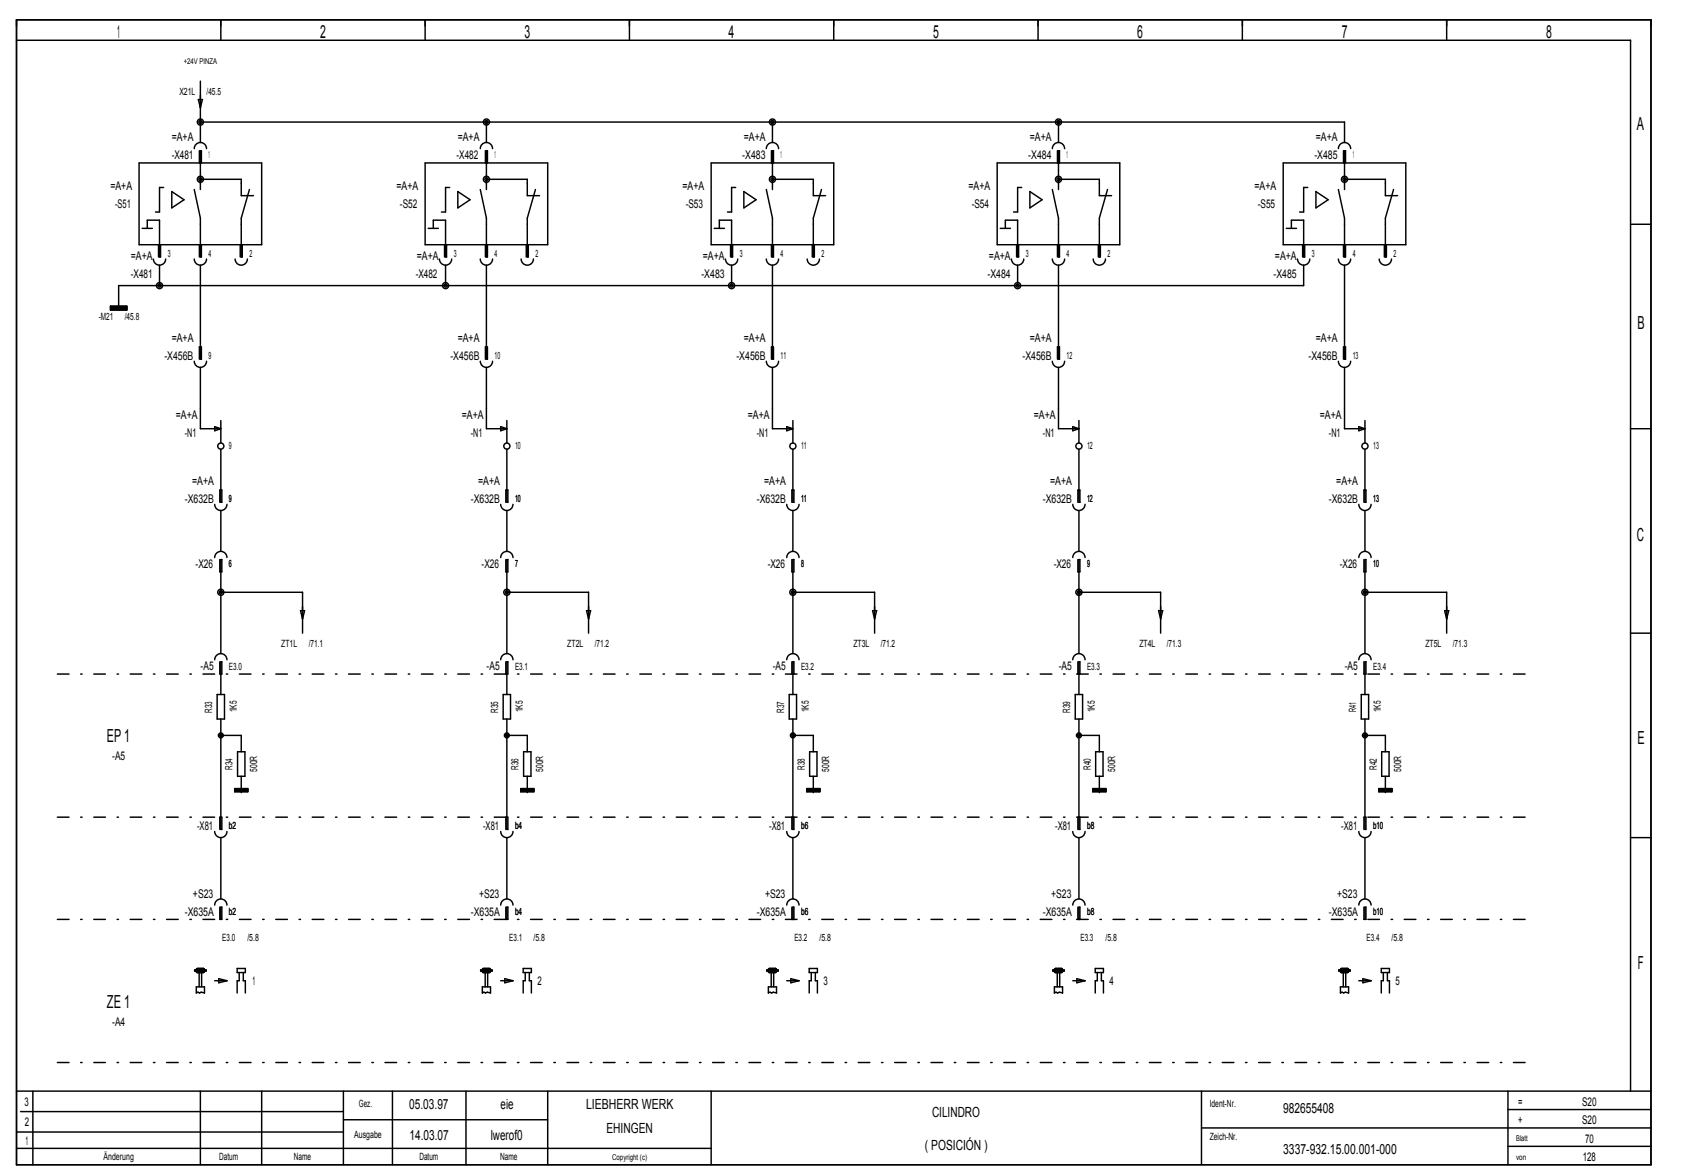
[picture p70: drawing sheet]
<svg xmlns="http://www.w3.org/2000/svg" width="408mm" height="284mm" viewBox="0 0 408 284" stroke-linecap="round" stroke-linejoin="round" font-family="sans-serif">
<defs><g id="words">
<g font-size="4.4">
<text x="28.4" y="9.3">1</text>
<text x="77.5" y="9.3">2</text>
<text x="127.1" y="9.3">3</text>
<text x="176.5" y="9.3">4</text>
<text x="226.1" y="9.3">5</text>
<text x="275.5" y="9.3">6</text>
<text x="325.1" y="9.3">7</text>
<text x="374.6" y="9.3">8</text>
<text x="396.6" y="31.6">A</text>
<text x="396.7" y="79.6">B</text>
<text x="396.6" y="131.1">C</text>
<text x="25.9" y="179.6">EP 1</text>
<text x="396.7" y="180.1">E</text>
<text x="396.8" y="234.5">F</text>
<text x="25.9" y="243.9">ZE 1</text>
</g>
<g font-size="3.4">
<text x="99.2" y="268.5">05.03.97</text>
<text x="121.3" y="268.5">eie</text>
<text x="142" y="268.5">LIEBHERR WERK</text>
<text x="310.9" y="269.5">982655408</text>
<text x="99.2" y="275.9">14.03.07</text>
<text x="118.9" y="275.9">lwerof0</text>
<text x="146.9" y="274.4">EHINGEN</text>
<text x="225.8" y="270.4">CILINDRO</text>
<text x="224.1" y="278.4">( POSICIÓN )</text>
<text x="310.9" y="279.4">3337­932.15.00.001­000</text>
</g>
<g font-size="2.9">
<text x="41.6" y="34.2">=A+A</text>
<text x="110.9" y="34.2">=A+A</text>
<text x="180.2" y="34.2">=A+A</text>
<text x="249.5" y="34.2">=A+A</text>
<text x="318.8" y="34.2">=A+A</text>
<text x="41.6" y="38.6">­X481</text>
<text x="110.6" y="38.6">­X482</text>
<text x="179.8" y="38.6">­X483</text>
<text x="249.1" y="38.6">­X484</text>
<text x="318.4" y="38.6">­X485</text>
<text x="26.7" y="46.1">=A+A</text>
<text x="96" y="46.1">=A+A</text>
<text x="165.3" y="46.1">=A+A</text>
<text x="234.6" y="46.1">=A+A</text>
<text x="303.9" y="46.1">=A+A</text>
<text x="27.9" y="50.4">­S51</text>
<text x="96.9" y="50.4">­S52</text>
<text x="166.1" y="50.4">­S53</text>
<text x="235.4" y="50.4">­S54</text>
<text x="304.7" y="50.4">­S55</text>
<text x="31.7" y="62.9">=A+A</text>
<text x="101" y="62.9">=A+A</text>
<text x="170.3" y="62.9">=A+A</text>
<text x="239.6" y="62.9">=A+A</text>
<text x="308.9" y="62.9">=A+A</text>
<text x="31.7" y="67.3">­X481</text>
<text x="100.7" y="67.3">­X482</text>
<text x="169.9" y="67.3">­X483</text>
<text x="239.2" y="67.3">­X484</text>
<text x="308.5" y="67.3">­X485</text>
<text x="41.6" y="82.7">=A+A</text>
<text x="110.9" y="82.7">=A+A</text>
<text x="180.2" y="82.7">=A+A</text>
<text x="249.5" y="82.7">=A+A</text>
<text x="318.8" y="82.7">=A+A</text>
<text x="39.8" y="87.1">­X456B</text>
<text x="109.1" y="87.1">­X456B</text>
<text x="178.4" y="87.1">­X456B</text>
<text x="247.7" y="87.1">­X456B</text>
<text x="317" y="87.1">­X456B</text>
<text x="42.6" y="101.6">=A+A</text>
<text x="111.9" y="101.6">=A+A</text>
<text x="181.2" y="101.6">=A+A</text>
<text x="250.5" y="101.6">=A+A</text>
<text x="319.8" y="101.6">=A+A</text>
<text x="44.8" y="105.9">­N1</text>
<text x="114.1" y="105.9">­N1</text>
<text x="183.4" y="105.9">­N1</text>
<text x="252.7" y="105.9">­N1</text>
<text x="322" y="105.9">­N1</text>
<text x="46.5" y="117.4">=A+A</text>
<text x="115.8" y="117.4">=A+A</text>
<text x="185.1" y="117.4">=A+A</text>
<text x="254.4" y="117.4">=A+A</text>
<text x="323.7" y="117.4">=A+A</text>
<text x="44.8" y="121.7">­X632B</text>
<text x="114.1" y="121.7">­X632B</text>
<text x="183.4" y="121.7">­X632B</text>
<text x="252.7" y="121.7">­X632B</text>
<text x="322" y="121.7">­X632B</text>
<text x="47.4" y="137.6">­X26</text>
<text x="116.7" y="137.6">­X26</text>
<text x="186" y="137.6">­X26</text>
<text x="255.3" y="137.6">­X26</text>
<text x="324.6" y="137.6">­X26</text>
<text x="48.6" y="162.3">­A5</text>
<text x="117.9" y="162.3">­A5</text>
<text x="187.2" y="162.3">­A5</text>
<text x="256.5" y="162.3">­A5</text>
<text x="325.8" y="162.3">­A5</text>
<text x="27.2" y="184.1">­A5</text>
<text x="47.8" y="200.9">­X81</text>
<text x="117.1" y="200.9">­X81</text>
<text x="186.4" y="200.9">­X81</text>
<text x="255.7" y="200.9">­X81</text>
<text x="325" y="200.9">­X81</text>
<text x="44.8" y="221.7">­X635A</text>
<text x="46.8" y="217.4">+S23</text>
<text x="114.1" y="221.7">­X635A</text>
<text x="116.1" y="217.4">+S23</text>
<text x="183.4" y="221.7">­X635A</text>
<text x="185.4" y="217.4">+S23</text>
<text x="252.7" y="221.7">­X635A</text>
<text x="254.7" y="217.4">+S23</text>
<text x="322" y="221.7">­X635A</text>
<text x="324" y="217.4">+S23</text>
<text x="61.1" y="238.5">1</text>
<text x="130.2" y="238.5">2</text>
<text x="199.5" y="238.5">3</text>
<text x="268.8" y="238.5">4</text>
<text x="338.1" y="238.5">5</text>
<text x="27.2" y="248.4">­A4</text>
<text x="5.9" y="267.8">3</text>
<text x="367.8" y="267.8">=</text>
<text x="383.3" y="267.8">S20</text>
<text x="6" y="272.7">2</text>
<text x="367.8" y="272.2">+</text>
<text x="383.3" y="272.2">S20</text>
<text x="6.2" y="277.2">1</text>
<text x="383.5" y="281.1">128</text>
<text x="384" y="276.7">70</text>
</g>
<g font-size="2.4">
<text x="43.5" y="23">X21L</text>
<text x="50" y="23">/45.5</text>
<text x="50.5" y="38.3">1</text>
<text x="119.8" y="38.3">1</text>
<text x="189.1" y="38.3">1</text>
<text x="258.4" y="38.3">1</text>
<text x="327.7" y="38.3">1</text>
<text x="40.6" y="62.1">3</text>
<text x="50.5" y="62.1">4</text>
<text x="60.4" y="62.1">2</text>
<text x="109.9" y="62.1">3</text>
<text x="119.8" y="62.1">4</text>
<text x="129.7" y="62.1">2</text>
<text x="179.2" y="62.1">3</text>
<text x="189.1" y="62.1">4</text>
<text x="199" y="62.1">2</text>
<text x="248.5" y="62.1">3</text>
<text x="258.4" y="62.1">4</text>
<text x="268.3" y="62.1">2</text>
<text x="317.8" y="62.1">3</text>
<text x="327.7" y="62.1">4</text>
<text x="337.6" y="62.1">2</text>
<text x="24" y="77.5">­M21</text>
<text x="30.2" y="77.5">/45.8</text>
<text x="50.5" y="86.9">9</text>
<text x="119.8" y="86.9">10</text>
<text x="189.1" y="86.9">11</text>
<text x="258.4" y="86.9">12</text>
<text x="327.7" y="86.9">13</text>
<text x="55.5" y="108.6">9</text>
<text x="124.8" y="108.6">10</text>
<text x="194.1" y="108.6">11</text>
<text x="263.4" y="108.6">12</text>
<text x="332.7" y="108.6">13</text>
<text x="55.5" y="121.5">9</text>
<text x="124.8" y="121.5">10</text>
<text x="194.1" y="121.5">11</text>
<text x="263.4" y="121.5">12</text>
<text x="332.7" y="121.5">13</text>
<text x="55.5" y="137.3">6</text>
<text x="124.8" y="137.3">7</text>
<text x="194.1" y="137.3">8</text>
<text x="263.4" y="137.3">9</text>
<text x="332.7" y="137.3">10</text>
<text x="68.1" y="156.7">ZT1L</text>
<text x="74.8" y="156.7">/71.1</text>
<text x="137.4" y="156.7">ZT2L</text>
<text x="144.1" y="156.7">/71.2</text>
<text x="206.7" y="156.7">ZT3L</text>
<text x="213.4" y="156.7">/71.2</text>
<text x="276" y="156.7">ZT4L</text>
<text x="282.7" y="156.7">/71.3</text>
<text x="345.3" y="156.7">ZT5L</text>
<text x="352" y="156.7">/71.3</text>
<text x="55.5" y="162.1">E3.0</text>
<text x="124.8" y="162.1">E3.1</text>
<text x="194.1" y="162.1">E3.2</text>
<text x="263.4" y="162.1">E3.3</text>
<text x="332.7" y="162.1">E3.4</text>
<text x="51.4" y="172.5" transform="rotate(-90 51.4 172.5)">R33</text>
<text x="57.3" y="172.5" transform="rotate(-90 57.3 172.5)">1K5</text>
<text x="120.7" y="172.5" transform="rotate(-90 120.7 172.5)">R35</text>
<text x="126.6" y="172.5" transform="rotate(-90 126.6 172.5)">1K5</text>
<text x="190" y="172.5" transform="rotate(-90 190 172.5)">R37</text>
<text x="195.9" y="172.5" transform="rotate(-90 195.9 172.5)">1K5</text>
<text x="259.3" y="172.5" transform="rotate(-90 259.3 172.5)">R39</text>
<text x="265.2" y="172.5" transform="rotate(-90 265.2 172.5)">1K5</text>
<text x="328.6" y="172.4" transform="rotate(-90 328.6 172.4)">R41</text>
<text x="334.5" y="172.5" transform="rotate(-90 334.5 172.5)">1K5</text>
<text x="56.4" y="186.4" transform="rotate(-90 56.4 186.4)">R34</text>
<text x="62.3" y="186.9" transform="rotate(-90 62.3 186.9)">500R</text>
<text x="125.7" y="186.4" transform="rotate(-90 125.7 186.4)">R36</text>
<text x="131.6" y="186.9" transform="rotate(-90 131.6 186.9)">500R</text>
<text x="195" y="186.4" transform="rotate(-90 195 186.4)">R38</text>
<text x="200.9" y="186.9" transform="rotate(-90 200.9 186.9)">500R</text>
<text x="264.3" y="186.4" transform="rotate(-90 264.3 186.4)">R40</text>
<text x="270.2" y="186.9" transform="rotate(-90 270.2 186.9)">500R</text>
<text x="333.6" y="186.4" transform="rotate(-90 333.6 186.4)">R42</text>
<text x="339.5" y="186.9" transform="rotate(-90 339.5 186.9)">500R</text>
<text x="55.5" y="200.7">b2</text>
<text x="124.8" y="200.7">b4</text>
<text x="194.1" y="200.7">b6</text>
<text x="263.4" y="200.7">b8</text>
<text x="332.7" y="200.7">b10</text>
<text x="55.5" y="221.5">b2</text>
<text x="124.8" y="221.5">b4</text>
<text x="194.1" y="221.5">b6</text>
<text x="263.4" y="221.5">b8</text>
<text x="332.7" y="221.5">b10</text>
<text x="53.9" y="227.9">E3.0</text>
<text x="59.9" y="227.9">/5.8</text>
<text x="123.4" y="227.9">E3.1</text>
<text x="129.2" y="227.9">/5.8</text>
<text x="192.5" y="227.9">E3.2</text>
<text x="198.5" y="227.9">/5.8</text>
<text x="261.8" y="227.9">E3.3</text>
<text x="267.8" y="227.9">/5.8</text>
<text x="331.1" y="227.9">E3.4</text>
<text x="337.1" y="227.9">/5.8</text>
<text x="87" y="268">Gez.</text>
<text x="293.1" y="268">Ident­Nr.</text>
<text x="85.8" y="275.5">Ausgabe</text>
<text x="293.1" y="275.9">Zeich­Nr.</text>
<text x="25.1" y="280.9">Änderung</text>
<text x="53.1" y="280.9">Datum</text>
<text x="71.2" y="280.9">Name</text>
<text x="101.6" y="280.9">Datum</text>
<text x="121.2" y="280.9">Name</text>
</g>
<g font-size="1.9">
<text x="44.5" y="15.5">+24V PINZA</text>
<text x="148.3" y="280.8">Copyright (c)</text>
<text x="367.3" y="280.8">von</text>
<text x="367.3" y="276.4">Blatt</text>
</g>
</g></defs>
<g fill="none" stroke="#000" stroke-width=".35">
<path d="M52 135a1.49 1.49 0 0 1 1.5-1.5 1.49 1.49 0 0 1 1.5 1.5M53.3 135.5v2.9h.4v-2.9h-.2v2.9M52 159.7a1.49 1.49 0 0 1 1.5-1.5 1.49 1.49 0 0 1 1.5 1.5M72.8 147.9h1l-.5 1.9zM73.3 146.9v2.9M52.6 168.1h1.8v6h-1.8zM53.3 160.2v3h.4v-3h-.2v3M56.9 190.9h3.1v.8h-3.1zM56.9 191.6h3.1M56.9 191.5h3.1M56.9 191.4h3.1M56.9 191.3h3.1"/>
<path d="M56.9 191.2h3.1M56.9 191.1h3.1M56.9 191h3.1M57.6 182h1.7v5.9h-1.7zM47.6 238.9h1.9v1.5l-.8-.2-.3 .2-.4-.2-.4 .2zM47.6 235.3l.2 .2M47.9 234.5l-.3 .3M48 234.5l-.4 .4M48.1 234.5l-.5 .5M48.2 234.5l-.6 .6M48.3 234.5l-.7 .7M48.4 234.5l-.8 .8"/>
<path d="M48.5 234.5l-.8 .8M48.5 234.5l-.8 .9M48.6 234.5l-.8 .9M48.7 234.5l-.9 1M48.8 234.5l-.9 1M48.9 235.5l.6-.6h.4v.2h-.4l-.4 .4M48.9 234.5l-.9 1M49 234.5l-.9 1M49.1 234.5l-.9 1M49.2 234.5l-.9 1v3.4M49.3 234.5h-1.5l-.2 .2v.6M49.3 234.5l-.9 1"/>
<path d="M49.3 234.6l-.8 .9M49.3 234.5l.2 .2M49.4 234.7l-.8 .8M49.4 234.6l-.9 .9M49.5 234.7v.6l-.2 .2h-1.5M49.5 234.8l-.7 .7v3.4M49.5 234.7l-.8 .8M49.5 235.2l-.3 .3M49.5 235l-.5 .5"/>
<circle cx="53.5" cy="178" r=".59"/>
<circle cx="53.5" cy="178" r=".3"/>
</g>
<path d="M49.5 234.9h.4v.2h-.4z" fill-rule="evenodd" fill="#fff" stroke="#000" stroke-width=".35"/>
<path d="M47.2 234.9h.4v.2h-.4z" fill="none" stroke="#000" stroke-width=".35"/>
<path d="M47.2 234.9h.4v.2h-.4z" fill-rule="evenodd" fill="#fff" stroke="#000" stroke-width=".35"/>
<g fill="none" stroke="#000" stroke-width=".35">
<path d="M33.7 39.4h29.7v19.8h-29.7zM47.1 36a1.49 1.49 0 0 1 1.5-1.5 1.49 1.49 0 0 1 1.4 1.5M48.1 24.1h.9l-.5 2zM48.3 36.5v2.9M48.5 23.1v3M48.5 39.4v-2.9h.3v2.9M34.4 55.3h2.5M38.4 59.2v3M38.7 59.2v3h.2v-3M47.1 45.9l1.4 6.9v1.5M48.3 59.2v3M48.5 44.4v1.5"/>
<path d="M48.5 59.2v3h.3v-3M58.2 59.2v3M58.4 44.4v3h3M58.4 59.2v3h.3v-3M60.4 45.9l-2 6.9v1.5M26.8 74.1h3.9v1h-3.9zM26.8 75h3.9M26.8 74.9h3.9M26.8 74.8h3.9M26.8 74.7h3.9M26.8 74.6h3.9M26.8 74.5h3.9"/>
<path d="M26.8 74.4h3.9M26.8 74.3h3.9M26.8 74.2h3.9M37.2 62.7a1.49 1.49 0 0 0 1.4 1.5 1.49 1.49 0 0 0 1.5-1.5M47.1 62.7a1.49 1.49 0 0 0 1.5 1.5 1.49 1.49 0 0 0 1.4-1.5M57 62.7a1.49 1.49 0 0 0 1.5 1.5 1.49 1.49 0 0 0 1.4-1.5M47.1 87.5a1.49 1.49 0 0 0 1.5 1.4 1.49 1.49 0 0 0 1.4-1.4M48.5 84v3h.3v-3h-.5v3M48.5 98.8v5h5M52 103.3l1.5 .5-1.5 .5zM53.5 101.8v5.5M121.3 135a1.48 1.48 0 0 1 1.5-1.5 1.48 1.48 0 0 1 1.5 1.5"/>
<path d="M122.6 135.5v2.9h.4v-2.9h-.2v2.9M121.3 159.7a1.48 1.48 0 0 1 1.5-1.5 1.48 1.48 0 0 1 1.5 1.5M142.1 147.9h1l-.5 1.9zM142.6 146.9v2.9M121.9 168.1h1.8v6h-1.8zM122.6 160.2v3h.4v-3h-.2v3M126.2 190.9h3.1v.8h-3.1zM126.2 191.6h3.1M126.2 191.5h3.1M126.2 191.4h3.1M126.2 191.3h3.1M126.2 191.2h3.1"/>
<path d="M126.2 191.1h3.1M126.2 191h3.1M126.9 182h1.7v5.9h-1.7zM52 237.4h3M53 237l2 .4-2 .5zM57.5 234.5h1.9v1h-1.9zM58 235.5v1.9h-.5v3M58.9 235.5v1.9h.5v3M116.9 238.9h1.9v1.5l-.8-.2-.3 .2-.4-.2-.4 .2zM116.9 235.3l.2 .2M117.2 234.5l-.3 .3M117.3 234.5l-.4 .4"/>
<path d="M117.4 234.5l-.5 .5M117.5 234.5l-.6 .6M117.6 234.5l-.7 .7M117.7 234.5l-.8 .8M117.8 234.5l-.8 .8M117.8 234.5l-.8 .9M117.9 234.5l-.8 .9M118 234.5l-.9 1M118.1 234.5l-.9 1M118.2 235.5l.6-.6h.4v.2h-.4l-.4 .4M118.2 234.5l-.9 1M118.3 234.5l-.9 1"/>
<path d="M118.4 234.5l-.9 1M118.5 234.5l-.9 1v3.4M118.6 234.5h-1.5l-.2 .2v.6M118.6 234.5l-.9 1M118.6 234.6l-.8 .9M118.6 234.5l.2 .2M118.7 234.7l-.8 .8M118.7 234.6l-.9 .9M118.8 234.7v.6l-.2 .2h-1.5M118.8 234.8l-.7 .7v3.4M118.8 234.7l-.8 .8M118.8 235.2l-.3 .3"/>
<path d="M118.8 235l-.5 .5"/>
<circle cx="48.5" cy="43.4" r=".37"/>
<circle cx="48.5" cy="43.4" r=".74"/>
<circle cx="53.5" cy="108" r=".74"/>
<circle cx="122.8" cy="178" r=".59"/>
<circle cx="122.8" cy="178" r=".3"/>
</g>
<path d="M118.8 234.9h.4v.2h-.4z" fill-rule="evenodd" fill="#fff" stroke="#000" stroke-width=".35"/>
<path d="M116.5 234.9h.4v.2h-.4z" fill="none" stroke="#000" stroke-width=".35"/>
<path d="M116.5 234.9h.4v.2h-.4z" fill-rule="evenodd" fill="#fff" stroke="#000" stroke-width=".35"/>
<g fill="none" stroke="#000" stroke-width=".35">
<path d="M103 39.4h29.7v19.8h-29.7zM116.4 36a1.49 1.49 0 0 1 1.4-1.5 1.49 1.49 0 0 1 1.5 1.5M117.6 36.5v2.9M117.8 39.4v-2.9h.3v2.9M103.7 55.3h2.5M107.7 59.2v3M107.9 59.2v3h.3v-3M116.4 45.9l1.4 6.9v1.5M117.6 59.2v3M117.8 44.4v1.5M117.8 59.2v3h.3v-3M127.5 59.2v3"/>
<path d="M127.8 44.4v3h2.9M127.8 59.2v3h.2v-3M129.7 45.9l-1.9 6.9v1.5M106.5 62.7a1.48 1.48 0 0 0 1.4 1.5 1.48 1.48 0 0 0 1.5-1.5M116.4 62.7a1.49 1.49 0 0 0 1.4 1.5 1.49 1.49 0 0 0 1.5-1.5M126.3 62.7a1.48 1.48 0 0 0 1.4 1.5 1.48 1.48 0 0 0 1.5-1.5M116.4 87.5a1.49 1.49 0 0 0 1.4 1.4 1.49 1.49 0 0 0 1.5-1.4M117.8 84v3h.3v-3h-.5v3M117.8 98.8v5h5M121.3 103.3l1.5 .5-1.5 .5zM122.8 101.8v5.5M190.6 135a1.48 1.48 0 0 1 1.5-1.5 1.48 1.48 0 0 1 1.5 1.5"/>
<path d="M191.9 135.5v2.9h.4v-2.9h-.2v2.9M190.6 159.7a1.48 1.48 0 0 1 1.5-1.5 1.48 1.48 0 0 1 1.5 1.5M211.4 147.9h1l-.5 1.9zM211.9 146.9v2.9M191.2 168.1h1.8v6h-1.8zM191.9 160.2v3h.4v-3h-.2v3M195.5 190.9h3.1v.8h-3.1zM195.5 191.6h3.1M195.5 191.5h3.1M195.5 191.4h3.1M195.5 191.3h3.1M195.5 191.2h3.1"/>
<path d="M195.5 191.1h3.1M195.5 191h3.1M196.2 182h1.7v5.9h-1.7zM121.3 237.4h3M122.3 237l2 .4-2 .5zM126.8 234.5h1.9v1h-1.9zM127.3 235.5v1.9h-.5v3M128.2 235.5v1.9h.5v3M186.2 238.9h1.9v1.5l-.8-.2-.3 .2-.4-.2-.4 .2zM186.2 235.3l.2 .2M186.5 234.5l-.3 .3M186.6 234.5l-.4 .4"/>
<path d="M186.7 234.5l-.5 .5M186.8 234.5l-.6 .6M186.9 234.5l-.7 .7M187 234.5l-.8 .8M187.1 234.5l-.8 .8M187.1 234.5l-.8 .9M187.2 234.5l-.8 .9M187.3 234.5l-.9 1M187.4 234.5l-.9 1M187.5 235.5l.6-.6h.4v.2h-.4l-.4 .4M187.5 234.5l-.9 1M187.6 234.5l-.9 1"/>
<path d="M187.7 234.5l-.9 1M187.8 234.5l-.9 1v3.4M187.9 234.5h-1.5l-.2 .2v.6M187.9 234.5l-.9 1M187.9 234.6l-.8 .9M187.9 234.5l.2 .2M188 234.7l-.8 .8M188 234.6l-.9 .9M188.1 234.7v.6l-.2 .2h-1.5M188.1 234.8l-.7 .7v3.4M188.1 234.7l-.8 .8M188.1 235.2l-.3 .3"/>
<path d="M188.1 235l-.5 .5"/>
<circle cx="117.8" cy="43.4" r=".74"/>
<circle cx="117.8" cy="43.4" r=".37"/>
<circle cx="122.8" cy="108" r=".74"/>
<circle cx="192.1" cy="178" r=".59"/>
<circle cx="192.1" cy="178" r=".3"/>
</g>
<path d="M188.1 234.9h.4v.2h-.4z" fill-rule="evenodd" fill="#fff" stroke="#000" stroke-width=".35"/>
<path d="M185.8 234.9h.4v.2h-.4z" fill="none" stroke="#000" stroke-width=".35"/>
<path d="M185.8 234.9h.4v.2h-.4z" fill-rule="evenodd" fill="#fff" stroke="#000" stroke-width=".35"/>
<g fill="none" stroke="#000" stroke-width=".35">
<path d="M172.3 39.4h29.7v19.8h-29.7zM185.7 36a1.48 1.48 0 0 1 1.4-1.5 1.48 1.48 0 0 1 1.5 1.5M186.9 36.5v2.9M187.1 39.4v-2.9h.3v2.9M173 55.3h2.5M177 59.2v3M177.2 59.2v3h.3v-3M185.7 45.9l1.4 6.9v1.5M186.9 59.2v3M187.1 44.4v1.5M187.1 59.2v3h.3v-3M196.8 59.2v3"/>
<path d="M197 44.4v3h3M197 59.2v3h.3v-3M199 45.9l-2 6.9v1.5M175.8 62.7a1.48 1.48 0 0 0 1.5 1.5 1.48 1.48 0 0 0 1.4-1.5M185.7 62.7a1.48 1.48 0 0 0 1.4 1.5 1.48 1.48 0 0 0 1.5-1.5M195.6 62.7a1.49 1.49 0 0 0 1.5 1.5 1.49 1.49 0 0 0 1.4-1.5M185.7 87.5a1.48 1.48 0 0 0 1.4 1.4 1.48 1.48 0 0 0 1.5-1.4M187.1 84v3h.3v-3h-.5v3M187.1 98.8v5h5M190.6 103.3l1.5 .5-1.5 .5zM192.1 101.8v5.5M259.9 135a1.48 1.48 0 0 1 1.5-1.5 1.48 1.48 0 0 1 1.5 1.5"/>
<path d="M261.2 135.5v2.9h.4v-2.9h-.2v2.9M259.9 159.7a1.48 1.48 0 0 1 1.5-1.5 1.48 1.48 0 0 1 1.5 1.5M280.7 147.9h1l-.5 1.9zM281.2 146.9v2.9M260.5 168.1h1.8v6h-1.8zM261.2 160.2v3h.4v-3h-.2v3M264.8 190.9h3.1v.8h-3.1zM264.8 191.6h3.1M264.8 191.5h3.1M264.8 191.4h3.1M264.8 191.3h3.1M264.8 191.2h3.1"/>
<path d="M264.8 191.1h3.1M264.8 191h3.1M265.5 182h1.7v5.9h-1.7zM190.6 237.4h3M191.6 237l2 .4-2 .5zM196.1 234.5h1.9v1h-1.9zM196.6 235.5v1.9h-.5v3M197.5 235.5v1.9h.5v3M255.5 238.9h1.9v1.5l-.8-.2-.3 .2-.4-.2-.4 .2zM255.5 235.3l.2 .2M255.8 234.5l-.3 .3M255.9 234.5l-.4 .4"/>
<path d="M256 234.5l-.5 .5M256.1 234.5l-.6 .6M256.2 234.5l-.7 .7M256.3 234.5l-.8 .8M256.4 234.5l-.8 .8M256.5 234.5l-.9 .9M256.5 234.5l-.8 .9M256.6 234.5l-.9 1M256.7 234.5l-.9 1M256.8 235.5l.6-.6h.4v.2h-.4l-.4 .4M256.8 234.5l-.9 1M256.9 234.5l-.9 1"/>
<path d="M257 234.5l-.9 1M257.1 234.5l-.9 1v3.4M257.2 234.5h-1.5l-.2 .2v.6M257.2 234.5l-.9 1M257.2 234.6l-.8 .9M257.2 234.5l.2 .2M257.3 234.7l-.8 .8M257.3 234.6l-.8 .9M257.4 234.7v.6l-.2 .2h-1.5M257.4 234.8l-.7 .7v3.4M257.4 234.7l-.8 .8M257.4 235.2l-.3 .3"/>
<path d="M257.4 235l-.5 .5"/>
<circle cx="187.1" cy="43.4" r=".37"/>
<circle cx="187.1" cy="43.4" r=".74"/>
<circle cx="192.1" cy="108" r=".74"/>
<circle cx="261.4" cy="178" r=".3"/>
<circle cx="261.4" cy="178" r=".59"/>
</g>
<path d="M257.4 234.9h.4v.2h-.4z" fill-rule="evenodd" fill="#fff" stroke="#000" stroke-width=".35"/>
<path d="M255.1 234.9h.4v.2h-.4z" fill="none" stroke="#000" stroke-width=".35"/>
<path d="M255.1 234.9h.4v.2h-.4z" fill-rule="evenodd" fill="#fff" stroke="#000" stroke-width=".35"/>
<g fill="none" stroke="#000" stroke-width=".35">
<path d="M241.6 39.4h29.7v19.8h-29.7zM255 36a1.48 1.48 0 0 1 1.4-1.5 1.48 1.48 0 0 1 1.5 1.5M256.2 36.5v2.9M256.5 39.4v-2.9h.2v2.9M242.3 55.3h2.5M246.3 59.2v3M246.6 59.2v3h.2v-3M255 45.9l1.5 6.9v1.5M256.2 59.2v3M256.5 44.4v1.5M256.5 59.2v3h.2v-3M266.1 59.2v3"/>
<path d="M266.3 44.4v3h3M266.3 59.2v3h.3v-3M268.3 45.9l-2 6.9v1.5M245.1 62.7a1.48 1.48 0 0 0 1.4 1.5 1.48 1.48 0 0 0 1.5-1.5M255 62.7a1.48 1.48 0 0 0 1.4 1.5 1.48 1.48 0 0 0 1.5-1.5M264.9 62.7a1.48 1.48 0 0 0 1.4 1.5 1.48 1.48 0 0 0 1.5-1.5M255 87.5a1.48 1.48 0 0 0 1.4 1.4 1.48 1.48 0 0 0 1.5-1.4M256.5 84v3h.2v-3h-.5v3M256.5 98.8v5h4.9M259.9 103.3l1.5 .5-1.5 .5zM261.4 101.8v5.5M329.2 135a1.48 1.48 0 0 1 1.5-1.5 1.48 1.48 0 0 1 1.5 1.5"/>
<path d="M330.5 135.5v2.9h.4v-2.9h-.2v2.9M329.2 159.7a1.48 1.48 0 0 1 1.5-1.5 1.48 1.48 0 0 1 1.5 1.5M350 147.9h1l-.5 1.9zM350.5 146.9v2.9M329.8 168.1h1.8v6h-1.8zM330.5 160.2v3h.4v-3h-.2v3M334.1 190.9h3.1v.8h-3.1zM334.1 191.6h3.1M334.1 191.5h3.1M334.1 191.4h3.1M334.1 191.3h3.1M334.1 191.2h3.1"/>
<path d="M334.1 191.1h3.1M334.1 191h3.1M334.8 182h1.7v5.9h-1.7zM259.9 237.4h3M260.9 237l2 .4-2 .5zM265.4 234.5h1.9v1h-1.9zM265.9 235.5v1.9h-.5v3M266.8 235.5v1.9h.5v3M324.8 238.9h1.9v1.5l-.8-.2-.3 .2-.4-.2-.4 .2zM324.8 235.3l.2 .2M325.1 234.5l-.3 .3M325.2 234.5l-.4 .4"/>
<path d="M325.3 234.5l-.5 .5M325.4 234.5l-.6 .6M325.5 234.5l-.7 .7M325.6 234.5l-.8 .8M325.7 234.5l-.8 .8M325.7 234.5l-.8 .9M325.8 234.5l-.8 .9M325.9 234.5l-.9 1M326 234.5l-.9 1M326.1 235.5l.6-.6h.4v.2h-.4l-.4 .4M326.1 234.5l-.9 1M326.2 234.5l-.9 1"/>
<path d="M326.3 234.5l-.9 1M326.4 234.5l-.9 1v3.4M326.5 234.5h-1.5l-.2 .2v.6M326.5 234.5l-.9 1M326.5 234.6l-.8 .9M326.5 234.5l.2 .2M326.6 234.7l-.8 .8M326.6 234.6l-.9 .9M326.7 234.7v.6l-.2 .2h-1.5M326.7 234.8l-.7 .7v3.4M326.7 234.7l-.8 .8M326.7 235.2l-.3 .3"/>
<path d="M326.7 235l-.5 .5"/>
<circle cx="256.4" cy="43.4" r=".37"/>
<circle cx="256.4" cy="43.4" r=".74"/>
<circle cx="261.4" cy="108" r=".74"/>
<circle cx="330.7" cy="178" r=".59"/>
<circle cx="330.7" cy="178" r=".3"/>
</g>
<path d="M326.7 234.9h.4v.2h-.4z" fill-rule="evenodd" fill="#fff" stroke="#000" stroke-width=".35"/>
<path d="M324.4 234.9h.4v.2h-.4z" fill="none" stroke="#000" stroke-width=".35"/>
<path d="M324.4 234.9h.4v.2h-.4z" fill-rule="evenodd" fill="#fff" stroke="#000" stroke-width=".35"/>
<g fill="none" stroke="#000" stroke-width=".35">
<path d="M4 4.8h396v277.2h-396zM4 9.7h391.1v254.5M48.5 19.6v14.9M53.5 4.8v4.9M103 4.8v4.9M152.5 4.8v4.9M202 4.8v4.9M251.5 4.8v4.9M301 4.8v4.9M350.5 4.8v4.9M48.5 29.5h277.2v5M48.5 39.4v5"/>
<path d="M117.8 29.5v5M117.8 39.4v5M187.1 29.5v5M187.1 39.4v5M256.5 29.5v5M256.5 39.4v5M310.9 39.4h29.7v19.8h-29.7zM324.3 36a1.48 1.48 0 0 1 1.5-1.5 1.48 1.48 0 0 1 1.4 1.5M325.5 36.5v2.9M326 39.4v-2.9h-.3v9.4M35.7 55.3v-2h3v5.9M39.6 45.4h-.9v5.9h-1"/>
<path d="M41.6 46.4l3 2-3 1.9zM48.5 54.3v4.9M48.5 43.4h9.9v1M58.4 54.3v4.9M105 55.3v-2h2.9v5.9M108.9 45.4h-1v5.9h-.9M110.9 46.4l3 2-3 1.9zM117.8 54.3v4.9M117.8 43.4h10v1M127.8 54.3v4.9M174.3 55.3v-2h2.9v5.9M178.2 45.4h-1v5.9h-.9"/>
<path d="M180.2 46.4l3 2-3 1.9zM187.1 54.3v4.9M187.1 43.4h9.9v1M197 54.3v4.9M243.6 55.3v-2h3v5.9M247.5 45.4h-.9v5.9h-1M249.5 46.4l3 2-3 1.9zM256.5 54.3v4.9M256.5 43.4h9.8v1M266.3 54.3v4.9M311.6 55.3h2.5M312.9 55.3v-2h2.9v8.9h.3v-3"/>
<path d="M315.6 59.2v3M316.8 45.4h-1v5.9h-.9M318.8 46.4l3 2-3 1.9zM324.3 45.9l1.4 6.9v9.4h.3v-3M325.5 59.2v3M325.7 43.4h9.9v4h3M335.4 59.2v3M337.6 45.9l-2 6.9v9.4h.3v-3M395.1 54.3h4.9M38.7 64.2v4.9M48.5 64.2v19.8M107.9 64.2v4.9"/>
<path d="M117.8 64.2v19.8M177.2 64.2v4.9M187.1 64.2v19.8M246.6 64.2v4.9M256.5 64.2v19.8M314.4 62.7a1.48 1.48 0 0 0 1.5 1.5 1.48 1.48 0 0 0 1.4-1.5M315.8 64.2v4.9h-287v5M324.3 62.7a1.48 1.48 0 0 0 1.5 1.5 1.48 1.48 0 0 0 1.4-1.5M325.7 64.2v22.8h.3v-3h-.5v3M334.2 62.7a1.49 1.49 0 0 0 1.5 1.5 1.49 1.49 0 0 0 1.4-1.5M48.5 88.9v9.9M117.8 88.9v9.9"/>
<path d="M187.1 88.9v9.9M256.5 88.9v9.9M324.3 87.5a1.48 1.48 0 0 0 1.5 1.4 1.48 1.48 0 0 0 1.4-1.4M325.7 88.9v14.9h5M53.5 108.7v12.9h.2v-3h-.4v3M122.8 108.7v12.9h.2v-3h-.4v3M192.1 108.7v12.9h.2v-3h-.4v3M261.4 108.7v12.9h.2v-3h-.4v3M329.2 103.3l1.5 .5-1.5 .5zM330.7 101.8v5.5M330.7 108.7v12.9h.2v-3h-.4v3M395.1 103.8h4.9"/>
<path d="M52 122.1a1.49 1.49 0 0 0 1.5 1.5 1.49 1.49 0 0 0 1.5-1.5M53.5 123.6v9.9M53.5 138.4v19.8M121.3 122.1a1.48 1.48 0 0 0 1.5 1.5 1.48 1.48 0 0 0 1.5-1.5M122.8 123.6v9.9M122.8 138.4v19.8M190.6 122.1a1.48 1.48 0 0 0 1.5 1.5 1.48 1.48 0 0 0 1.5-1.5M192.1 123.6v9.9M192.1 138.4v19.8M259.9 122.1a1.48 1.48 0 0 0 1.5 1.5 1.48 1.48 0 0 0 1.5-1.5M261.4 123.6v9.9M261.4 138.4v19.8"/>
<path d="M329.2 122.1a1.48 1.48 0 0 0 1.5 1.5 1.48 1.48 0 0 0 1.5-1.5M330.7 123.6v9.9M330.7 138.4v19.8M53.5 143.4h19.8v9.9M122.8 143.4h19.8v9.9M192.1 143.4h19.8v9.9M261.4 143.4h19.8v9.9M330.7 143.4h19.8v9.9M395.1 153.3h4.9M53.5 174.1v26.7h.2v-3h-.4v3M53.5 163.2v4.9M53.5 178h4.9v4"/>
<path d="M122.8 174.1v26.7h.2v-3h-.4v3M122.8 163.2v4.9M122.8 178h5v4M192.1 174.1v26.7h.2v-3h-.4v3M192.1 163.2v4.9M192.1 178h4.9v4M261.4 174.1v26.7h.2v-3h-.4v3M261.4 163.2v4.9M261.4 178h4.9v4M330.7 163.2v4.9M330.7 174.1v26.7h.2v-3h-.4v3M330.7 178h4.9v4"/>
<path d="M58.4 187.9v4M127.8 187.9v4M197 187.9v4M266.3 187.9v4M335.6 187.9v4M52 201.3a1.49 1.49 0 0 0 1.5 1.5 1.49 1.49 0 0 0 1.5-1.5M52 219.1a1.49 1.49 0 0 1 1.5-1.5 1.49 1.49 0 0 1 1.5 1.5M53.3 219.6v3h.4v-3h-.2v3M53.5 202.8v14.8M121.3 201.3a1.48 1.48 0 0 0 1.5 1.5 1.48 1.48 0 0 0 1.5-1.5M121.3 219.1a1.48 1.48 0 0 1 1.5-1.5 1.48 1.48 0 0 1 1.5 1.5M122.6 219.6v3h.4v-3h-.2v3"/>
<path d="M122.8 202.8v14.8M190.6 201.3a1.48 1.48 0 0 0 1.5 1.5 1.48 1.48 0 0 0 1.5-1.5M190.6 219.1a1.48 1.48 0 0 1 1.5-1.5 1.48 1.48 0 0 1 1.5 1.5M191.9 219.6v3h.4v-3h-.2v3M192.1 202.8v14.8M259.9 201.3a1.48 1.48 0 0 0 1.5 1.5 1.48 1.48 0 0 0 1.5-1.5M259.9 219.1a1.48 1.48 0 0 1 1.5-1.5 1.48 1.48 0 0 1 1.5 1.5M261.2 219.6v3h.4v-3h-.2v3M261.4 202.8v14.8M329.2 201.3a1.48 1.48 0 0 0 1.5 1.5 1.48 1.48 0 0 0 1.5-1.5M329.2 219.1a1.48 1.48 0 0 1 1.5-1.5 1.48 1.48 0 0 1 1.5 1.5M330.5 219.6v3h.4v-3h-.2v3"/>
<path d="M330.7 202.8v14.8M395.1 202.8h4.9M329.2 237.4h3M330.2 237l2 .4-2 .5zM334.7 234.5h1.9v1h-1.9zM335.2 235.5v1.9h-.5v3M336.1 235.5v1.9h.5v3M4 278h168.3M4 274.1h79.2M4 264.2h396M5 269.1h78.2M8 264.2v17.8"/>
<path d="M48.5 264.2v17.8M63.4 264.2v17.8M83.2 264.2v17.8M83.2 271.1h49.5M95.1 264.2v17.8M112.9 264.2v17.8M132.7 264.2v17.8M172.3 264.2v17.8M291.1 264.2v17.8M291.1 273.1h108.9M365.4 264.2v17.8M365.4 277.5h34.6"/>
<path d="M365.4 268.6h34.6"/>
<circle cx="48.5" cy="29.5" r=".37"/>
<circle cx="48.5" cy="29.5" r=".74"/>
<circle cx="117.8" cy="29.5" r=".74"/>
<circle cx="117.8" cy="29.5" r=".37"/>
<circle cx="187.1" cy="29.5" r=".37"/>
<circle cx="187.1" cy="29.5" r=".74"/>
<circle cx="256.4" cy="29.5" r=".37"/>
<circle cx="256.4" cy="29.5" r=".74"/>
<circle cx="325.7" cy="43.4" r=".37"/>
<circle cx="325.7" cy="43.4" r=".74"/>
<circle cx="38.6" cy="69.1" r=".74"/>
<circle cx="38.6" cy="69.1" r=".37"/>
<circle cx="107.9" cy="69.1" r=".74"/>
<circle cx="107.9" cy="69.1" r=".37"/>
<circle cx="177.2" cy="69.1" r=".74"/>
<circle cx="177.2" cy="69.1" r=".37"/>
<circle cx="246.5" cy="69.1" r=".74"/>
<circle cx="246.5" cy="69.1" r=".37"/>
<circle cx="330.7" cy="108" r=".74"/>
<circle cx="53.5" cy="143.4" r=".74"/>
<circle cx="53.5" cy="143.4" r=".37"/>
<circle cx="122.8" cy="143.4" r=".74"/>
<circle cx="122.8" cy="143.4" r=".37"/>
<circle cx="192.1" cy="143.4" r=".74"/>
<circle cx="192.1" cy="143.4" r=".37"/>
<circle cx="261.4" cy="143.4" r=".37"/>
<circle cx="261.4" cy="143.4" r=".74"/>
<circle cx="330.7" cy="143.4" r=".74"/>
<circle cx="330.7" cy="143.4" r=".37"/>
</g>
<path d="M13.9 163.2h356.4M13.9 197.8h356.4M13.9 222.6h356.4M13.9 257.2h356.4" fill="none" stroke="#000" stroke-width=".35" stroke-dasharray="2.8 2.8 .4 2.8"/>
<use href="#words"/>
</svg>
